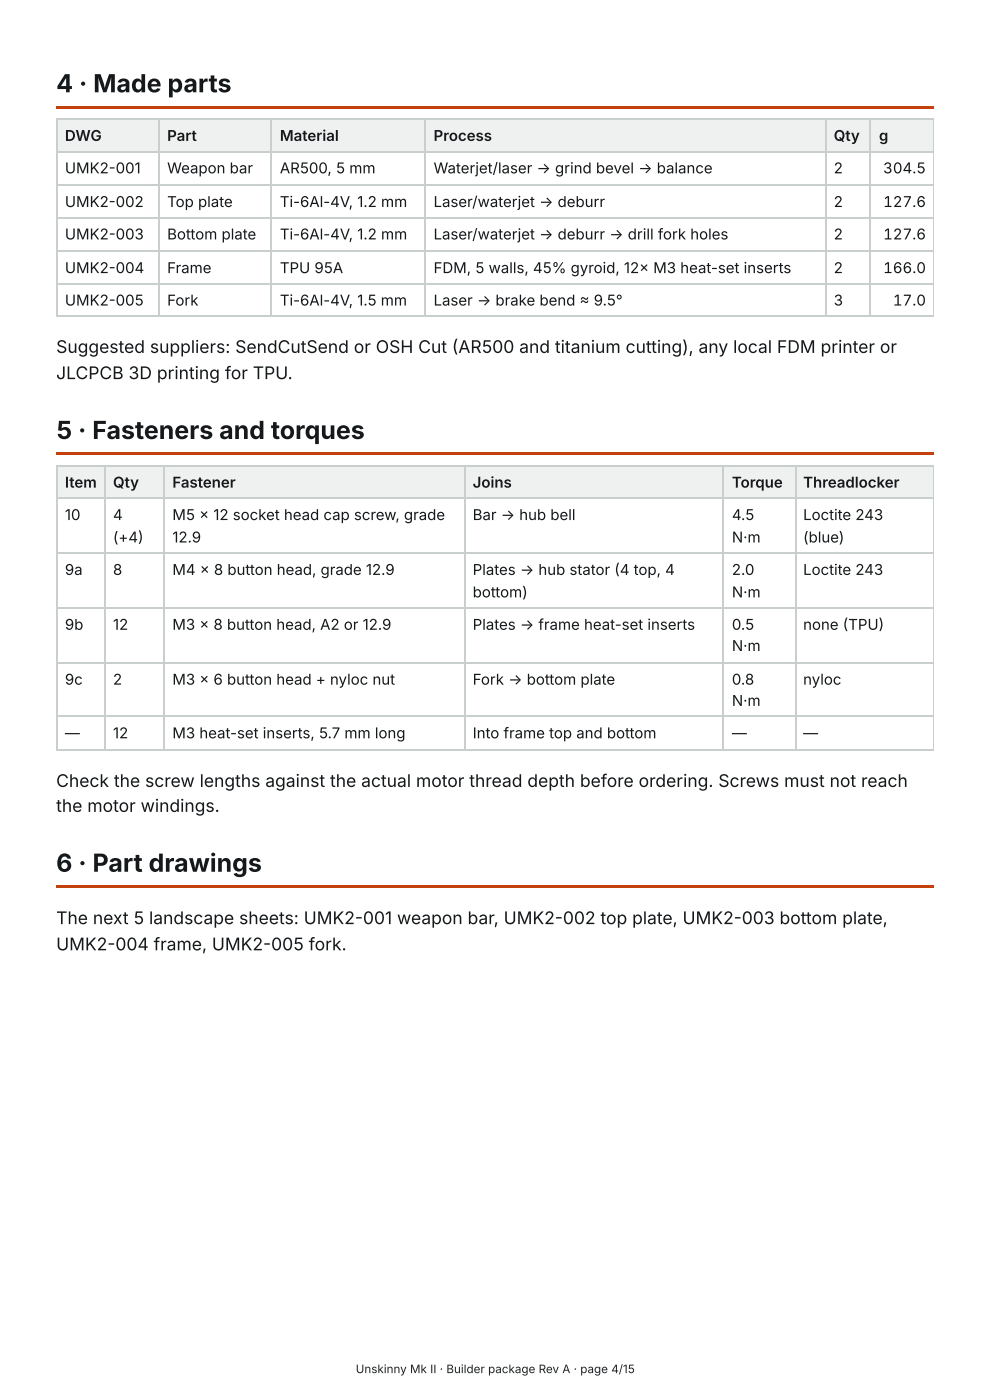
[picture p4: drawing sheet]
<svg xmlns="http://www.w3.org/2000/svg" width="210mm" height="297mm" viewBox="0 0 210 297" stroke-linecap="round" stroke-linejoin="round" font-family="sans-serif">
<defs><g id="words">
<g font-size="5.3" fill="#15191b">
<text x="11.9" y="19.6">4 · Made parts</text>
<text x="11.9" y="93.1">5 · Fasteners and torques</text>
<text x="11.9" y="184.9">6 · Part drawings</text>
</g>
<g font-size="3.7" fill="#15191b">
<text x="11.9" y="74.9">Suggested suppliers: SendCutSend or OSH Cut (AR500 and titanium cutting), any local FDM printer or</text>
<text x="11.9" y="80.4">JLCPCB 3D printing for TPU.</text>
<text x="11.9" y="167">Check the screw lengths against the actual motor thread depth before ordering. Screws must not reach</text>
<text x="11.9" y="172.2">the motor windings.</text>
<text x="11.9" y="196.1">The next 5 landscape sheets: UMK2-001 weapon bar, UMK2-002 top plate, UMK2-003 bottom plate,</text>
<text x="11.9" y="201.6">UMK2-004 frame, UMK2-005 fork.</text>
</g>
<g font-size="3.2" fill="#15191b">
<text x="13.8" y="29.9">DWG</text>
<text x="35.4" y="29.9">Part</text>
<text x="59.3" y="29.9">Material</text>
<text x="91.9" y="29.9">Process</text>
<text x="176.8" y="29.9">Qty</text>
<text x="186.3" y="29.9">g</text>
<text x="13.8" y="36.8">UMK2-001</text>
<text x="35.4" y="36.8">Weapon bar</text>
<text x="59.3" y="36.8">AR500, 5 mm</text>
<text x="91.9" y="36.8">Waterjet/laser → grind bevel → balance</text>
<text x="176.8" y="36.8">2</text>
<text x="187.2" y="36.8">304.5</text>
<text x="13.8" y="43.9">UMK2-002</text>
<text x="35.4" y="43.9">Top plate</text>
<text x="59.3" y="43.9">Ti-6Al-4V, 1.2 mm</text>
<text x="91.9" y="43.9">Laser/waterjet → deburr</text>
<text x="176.8" y="43.9">2</text>
<text x="187.2" y="43.9">1</text>
<text x="189.3" y="43.9">2</text>
<text x="191.3" y="43.9">7 .6</text>
<text x="13.8" y="50.8">UMK2-003</text>
<text x="35.4" y="50.8">Bottom plate</text>
<text x="59.3" y="50.8">Ti-6Al-4V, 1.2 mm</text>
<text x="91.9" y="50.8">Laser/waterjet → deburr → drill fork holes</text>
<text x="176.8" y="50.8">2</text>
<text x="187.2" y="50.8">1</text>
<text x="189.3" y="50.8">2</text>
<text x="191.3" y="50.8">7 .6</text>
<text x="13.8" y="57.9">UMK2-004</text>
<text x="35.4" y="57.9">Frame</text>
<text x="59.3" y="57.9">TPU 95A</text>
<text x="91.9" y="57.9">FDM, 5 walls, 45% gyroid, 12× M3 heat-set inserts</text>
<text x="176.8" y="57.9">2</text>
<text x="187.2" y="57.9">1</text>
<text x="189.3" y="57.9">66.0</text>
<text x="13.8" y="64.8">UMK2-005</text>
<text x="35.4" y="64.8">Fork</text>
<text x="59.3" y="64.8">Ti-6Al-4V, 1.5 mm</text>
<text x="91.9" y="64.8">Laser → brake bend ≈ 9.5°</text>
<text x="176.8" y="64.8">3</text>
<text x="189.3" y="64.8">1</text>
<text x="191.3" y="64.8">7 .0</text>
<text x="13.8" y="103.5">Item</text>
<text x="24" y="103.5">Qty</text>
<text x="36.5" y="103.5">Fastener</text>
<text x="100.2" y="103.5">Joins</text>
<text x="155.2" y="103.5">Torque</text>
<text x="170.3" y="103.5">Threadlocker</text>
<text x="13.8" y="110.3">10</text>
<text x="24" y="110.3">4</text>
<text x="36.5" y="110.3">M5 × 12 socket head cap screw, grade</text>
<text x="100.2" y="110.3">Bar → hub bell</text>
<text x="155.2" y="110.3">4.5</text>
<text x="170.3" y="110.3">Loctite 243</text>
<text x="24" y="115.1">(+4)</text>
<text x="36.5" y="115.1">12.9</text>
<text x="155.2" y="115.1">N·m</text>
<text x="170.3" y="115.1">(blue)</text>
<text x="13.8" y="122">9a</text>
<text x="24" y="122">8</text>
<text x="36.5" y="122">M4 × 8 button head, grade 12.9</text>
<text x="100.2" y="122">Plates → hub stator (4 top, 4</text>
<text x="155.2" y="122">2.0</text>
<text x="170.3" y="122">Loctite 243</text>
<text x="100.2" y="126.7">bottom)</text>
<text x="155.2" y="126.7">N·m</text>
<text x="13.8" y="133.6">9b</text>
<text x="24" y="133.6">12</text>
<text x="36.5" y="133.6">M3 × 8 button head, A2 or 12.9</text>
<text x="100.2" y="133.6">Plates → frame heat-set inserts</text>
<text x="155.2" y="133.6">0.5</text>
<text x="170.3" y="133.6">none (TPU)</text>
<text x="155.2" y="138.1">N·m</text>
<text x="13.8" y="145.3">9c</text>
<text x="24" y="145.3">2</text>
<text x="36.5" y="145.3">M3 × 6 button head + nyloc nut</text>
<text x="100.2" y="145.3">Fork → bottom plate</text>
<text x="155.2" y="145.3">0.8</text>
<text x="155.2" y="149.8">N·m</text>
<text x="170.3" y="145.3">nyloc</text>
<text x="13.8" y="156.6">—</text>
<text x="24" y="156.6">12</text>
<text x="36.5" y="156.6">M3 heat-set inserts, 5.7 mm long</text>
<text x="100.2" y="156.6">Into frame top and bottom</text>
<text x="155.2" y="156.6">—</text>
<text x="170.3" y="156.6">—</text>
</g>
<text font-size="2.5" fill="#222" x="75.4" y="291.3">Unskinny Mk II · Builder package Rev A · page 4/15</text>
</g></defs>
<path d="M11.9 22.5h186.1v.5h-186.1z" fill="#c2410c"/>
<g fill="#eef1ef">
<path d="M12.2 25.4h21.4v6.9h-21.4z"/>
<path d="M33.6 25.4h24.1v6.9h-24.1z"/>
<path d="M57.7 25.4h32.5v6.9h-32.5z"/>
<path d="M90.2 25.4h85v6.9h-85z"/>
<path d="M175.2 25.4h9.5v6.9h-9.5z"/>
<path d="M184.7 25.4h13.3v6.9h-13.3z"/>
</g>
<g fill="none" stroke="#c9cfcc" stroke-width=".26">
<path d="M11.9 25.3h186.1M11.9 32.1h186.1M11.9 39.3h186.1M12 25.1v42.1M33.7 25.1v42.1M57.5 25.1v42.1M90.1 25.1v42.1M175 25.1v42.1M184.5 25.1v42.1M11.9 46.2h186.1M11.9 53.3h186.1M11.9 60.2h186.1"/>
<path d="M11.9 67.1h186.1"/>
</g>
<path d="M197.9 25.1v42.1" fill="none" stroke="#c9cfcc" stroke-width=".21"/>
<path d="M11.9 96h186.1v.6h-186.1z" fill="#c2410c"/>
<g fill="#eef1ef">
<path d="M12.2 98.7h10v7.1h-10z"/>
<path d="M22.2 98.7h12.7v7.1h-12.7z"/>
<path d="M34.9 98.7h63.5v7.1h-63.5z"/>
<path d="M98.4 98.7h55.1v7.1h-55.1z"/>
<path d="M153.5 98.7h15v7.1h-15z"/>
<path d="M168.5 98.7h29.5v7.1h-29.5z"/>
</g>
<g fill="none" stroke="#c9cfcc" stroke-width=".26">
<path d="M11.9 98.8h186.1M12 98.7v60.6M22.4 98.7v60.6M34.8 98.7v60.6M98.6 98.7v60.6M153.3 98.7v60.6M168.7 98.7v60.6M11.9 105.7h186.1M11.9 117.3h186.1M11.9 129h186.1M11.9 140.6h186.1M11.9 152h186.1"/>
<path d="M11.9 159.1h186.1"/>
</g>
<path d="M197.9 98.7v60.6" fill="none" stroke="#c9cfcc" stroke-width=".21"/>
<path d="M11.9 187.9h186.1v.5h-186.1z" fill="#c2410c"/>
<use href="#words"/>
</svg>
